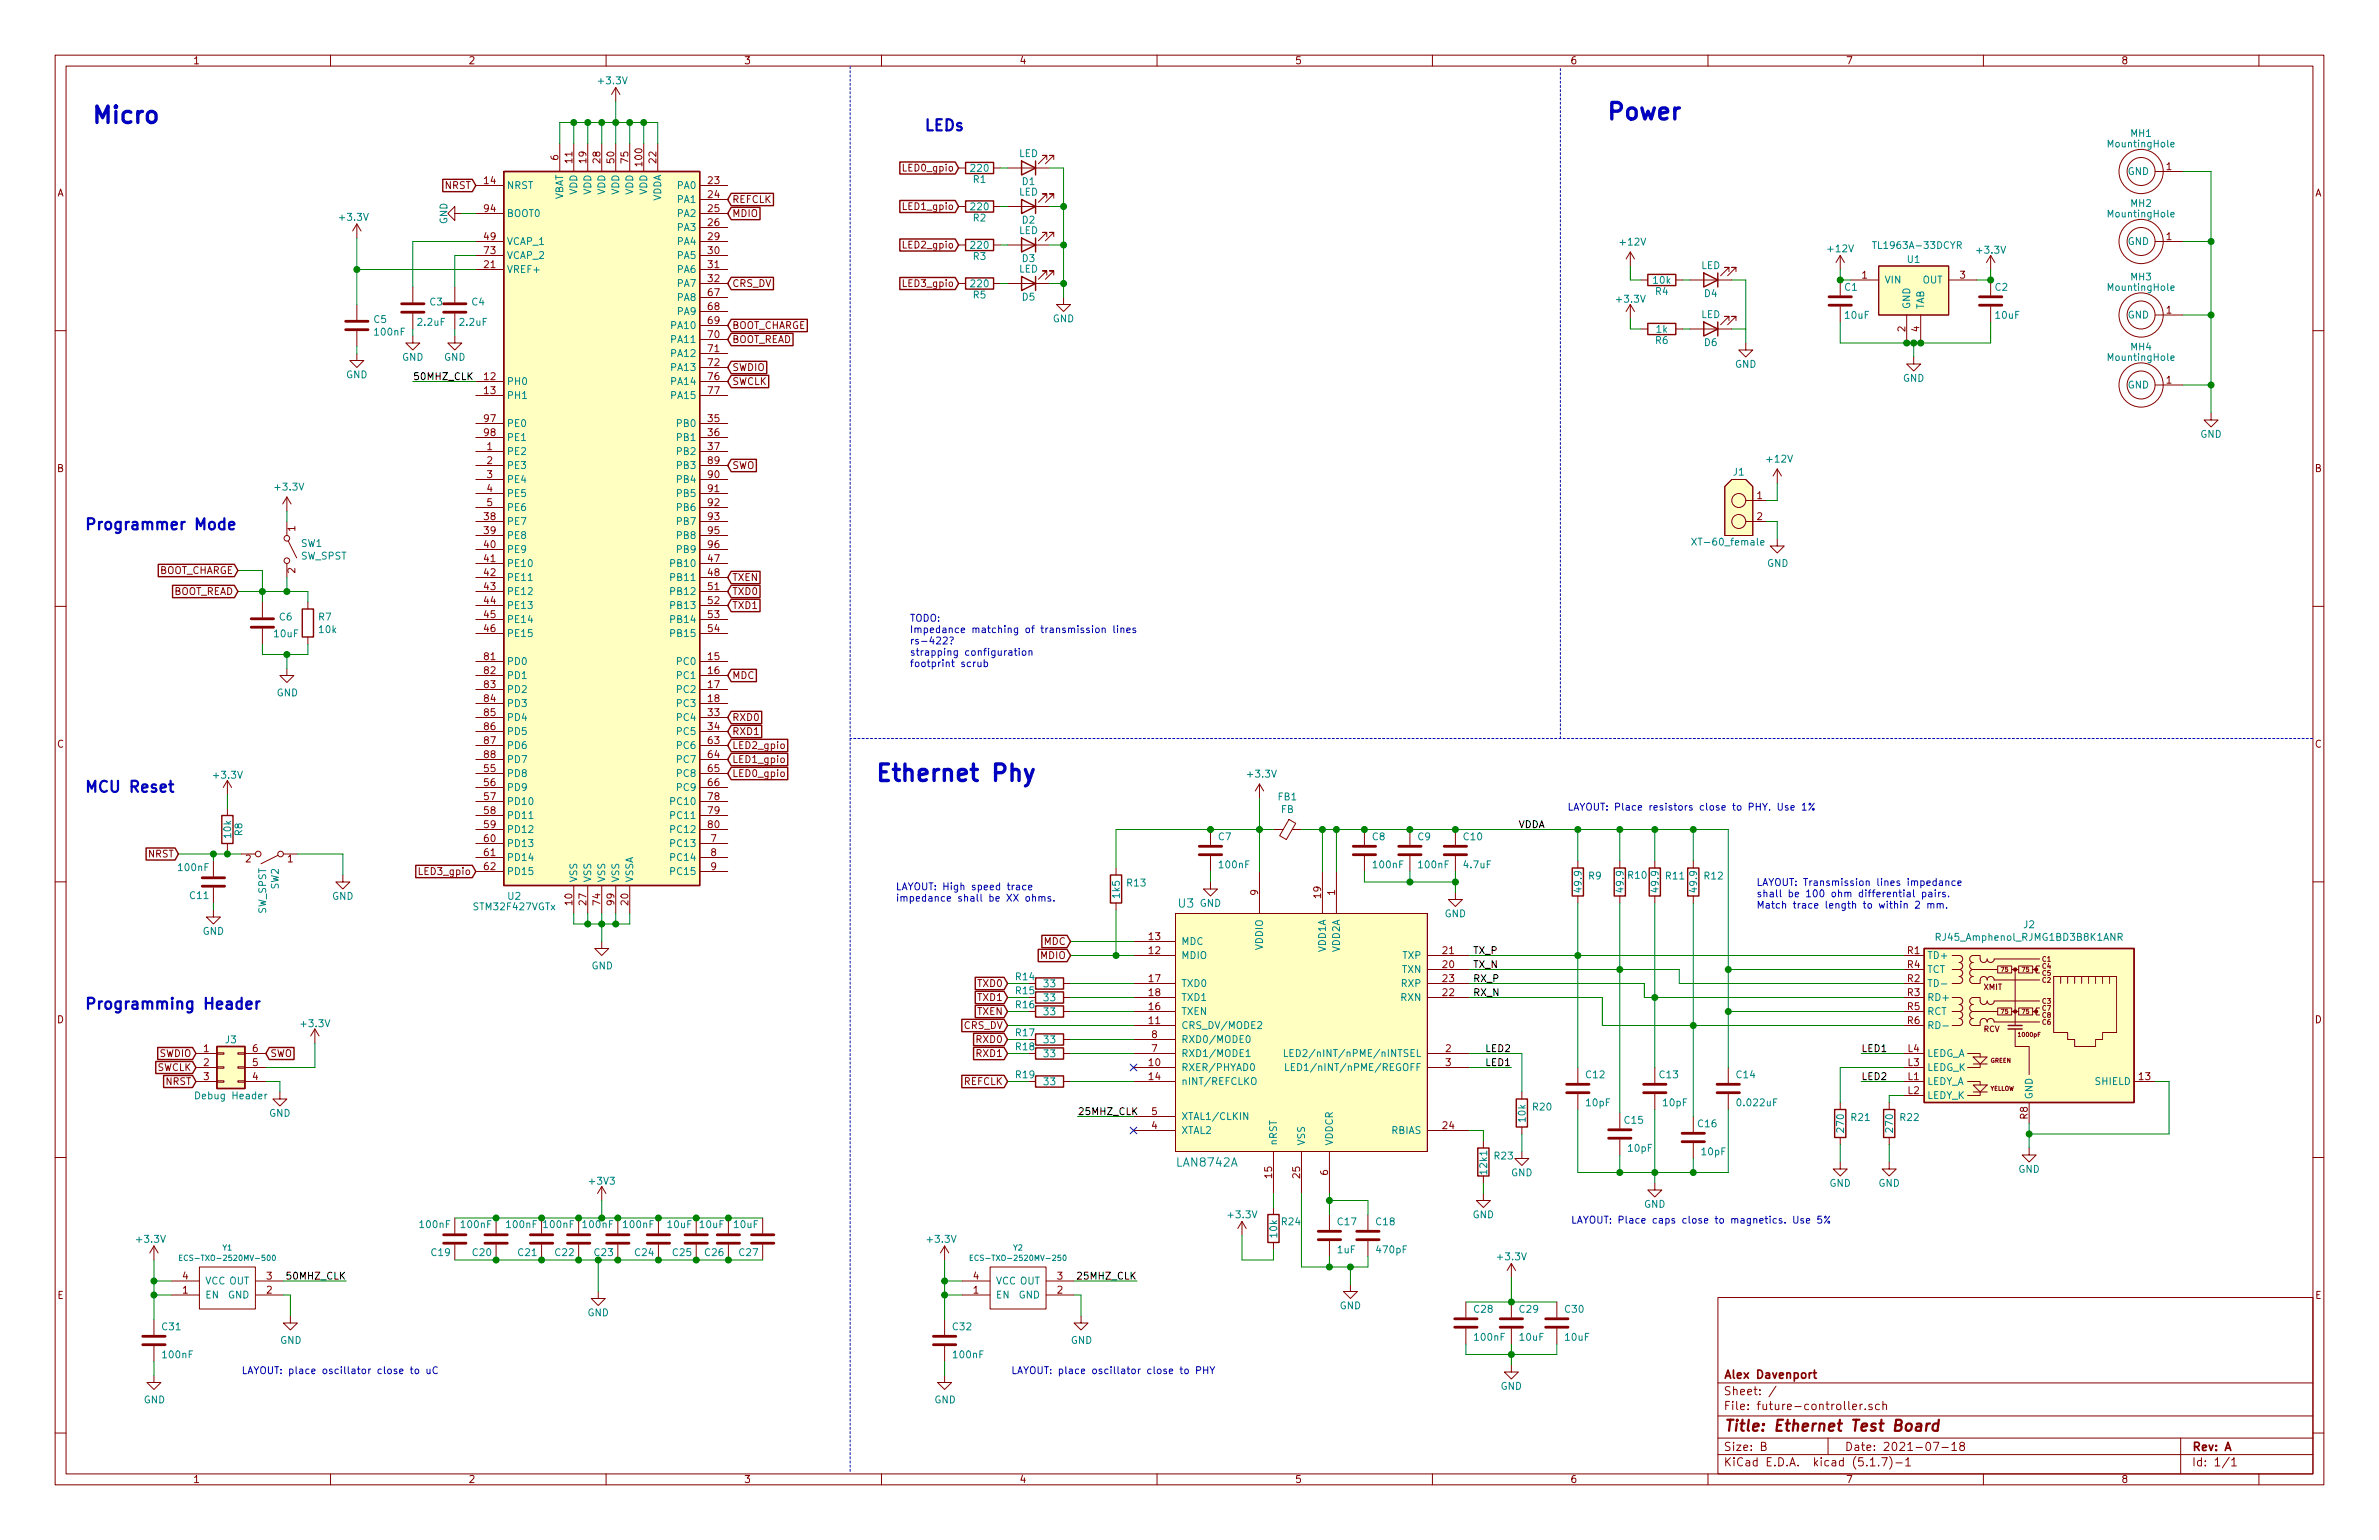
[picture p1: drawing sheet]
<svg xmlns="http://www.w3.org/2000/svg" width="432mm" height="279mm" viewBox="0 0 432 279" stroke-linecap="round" stroke-linejoin="round" font-family="sans-serif">
<defs><g id="words">
<g font-size="4.2" fill="#0000c2">
<text x="16.5" y="22.4">Micro</text>
<text x="291.5" y="21.7">Power</text>
<text x="158.7" y="141.8">Ethernet Phy</text>
</g>
<g font-size="2.8" fill="#0000c2">
<text x="167.6" y="23.7">LEDs</text>
<text x="15.2" y="96.1">Programmer Mode</text>
<text x="15.2" y="143.8">MCU Reset</text>
<text x="15.2" y="183.1">Programming Header</text>
</g>
<text font-size="2.8" fill="#840000" x="312.8" y="259.7">Title: Ethernet Test Board</text>
<g font-size="2.1" fill="#008484">
<text x="213.9" y="164.7">U3</text>
<text x="213.8" y="211.7">LAN8742A</text>
</g>
<g font-size="2.1" fill="#840000">
<text x="312.8" y="250.1">Alex Davenport</text>
<text x="312.8" y="255.8">File: future-controller.sch</text>
<text x="312.8" y="253.1">Sheet: /</text>
<text x="312.8" y="263.2">Size: B</text>
<text x="334.8" y="263.2">Date: 2021-07-18</text>
<text x="397.8" y="263.2">Rev: A</text>
<text x="312.8" y="266">KiCad E.D.A. kicad (5.1.7)-1</text>
<text x="397.8" y="266">Id: 1/1</text>
</g>
<g font-size="1.8" fill="#840000">
<text x="35" y="11.6">1</text>
<text x="85" y="11.6">2</text>
<text x="135" y="11.6">3</text>
<text x="185" y="11.6">4</text>
<text x="235" y="11.6">5</text>
<text x="285" y="11.6">6</text>
<text x="335" y="11.6">7</text>
<text x="385" y="11.6">8</text>
<text x="101.3" y="29.1" transform="rotate(-90 101.3 29.1)">6</text>
<text x="103.9" y="29.5" transform="rotate(-90 103.9 29.5)">11</text>
<text x="106.4" y="29.5" transform="rotate(-90 106.4 29.5)">19</text>
<text x="109" y="29.5" transform="rotate(-90 109 29.5)">28</text>
<text x="111.5" y="29.5" transform="rotate(-90 111.5 29.5)">50</text>
<text x="114" y="29.5" transform="rotate(-90 114 29.5)">75</text>
<text x="119.1" y="29.5" transform="rotate(-90 119.1 29.5)">22</text>
<text x="10.4" y="35.6">A</text>
<text x="80.7" y="34.3">NRST</text>
<text x="87.9" y="33.4">14</text>
<text x="116.6" y="30" transform="rotate(-90 116.6 30)">100</text>
<text x="128.6" y="33.4">23</text>
<text x="128.6" y="35.9">24</text>
<text x="393.2" y="30.9">1</text>
<text x="420.2" y="35.6">A</text>
<text x="87.9" y="38.5">94</text>
<text x="128.6" y="38.5">25</text>
<text x="128.6" y="41">26</text>
<text x="132.9" y="36.8">REFCLK</text>
<text x="132.9" y="39.4">MDIO</text>
<text x="87.9" y="43.6">49</text>
<text x="87.9" y="46.1">73</text>
<text x="128.6" y="43.6">29</text>
<text x="128.6" y="46.1">30</text>
<text x="393.2" y="43.6">1</text>
<text x="87.9" y="48.6">21</text>
<text x="128.6" y="48.6">31</text>
<text x="128.6" y="51.2">32</text>
<text x="128.6" y="53.7">67</text>
<text x="132.9" y="52.1">CRS_DV</text>
<text x="338" y="50.5">1</text>
<text x="355.8" y="50.5">3</text>
<text x="128.6" y="58.8">69</text>
<text x="128.6" y="56.3">68</text>
<text x="132.9" y="59.7">BOOT_CHARGE</text>
<text x="393.2" y="56.9">1</text>
<text x="128.6" y="61.3">70</text>
<text x="128.6" y="63.9">71</text>
<text x="132.9" y="62.2">BOOT_READ</text>
<text x="345.8" y="60.2" transform="rotate(-90 345.8 60.2)">2</text>
<text x="348.4" y="60.2" transform="rotate(-90 348.4 60.2)">4</text>
<text x="87.9" y="69">12</text>
<text x="87.9" y="71.5">13</text>
<text x="128.6" y="66.4">72</text>
<text x="128.6" y="69">76</text>
<text x="128.6" y="71.5">77</text>
<text x="132.9" y="69.8">SWCLK</text>
<text x="132.9" y="67.3">SWDIO</text>
<text x="393.2" y="69.6">1</text>
<text x="87.9" y="76.6">97</text>
<text x="128.6" y="76.6">35</text>
<text x="87.9" y="79.1">98</text>
<text x="88.4" y="81.7">1</text>
<text x="128.6" y="79.1">36</text>
<text x="128.6" y="81.7">37</text>
<text x="10.4" y="85.6">B</text>
<text x="88.4" y="84.2">2</text>
<text x="88.4" y="86.7">3</text>
<text x="88.4" y="89.3">4</text>
<text x="128.6" y="84.2">89</text>
<text x="128.6" y="86.7">90</text>
<text x="128.6" y="89.3">91</text>
<text x="132.9" y="85.1">SWO</text>
<text x="420.2" y="85.6">B</text>
<text x="87.9" y="94.4">38</text>
<text x="88.4" y="91.8">5</text>
<text x="128.6" y="91.8">92</text>
<text x="128.6" y="94.4">93</text>
<text x="318.9" y="90.6">1</text>
<text x="318.9" y="94.4">2</text>
<text x="53.6" y="96.4" transform="rotate(-90 53.6 96.4)">1</text>
<text x="87.9" y="102">41</text>
<text x="87.9" y="96.9">39</text>
<text x="87.9" y="99.4">40</text>
<text x="128.6" y="102">47</text>
<text x="128.6" y="96.9">95</text>
<text x="128.6" y="99.4">96</text>
<text x="28.6" y="104.1">BOOT_CHARGE</text>
<text x="31.3" y="107.9">BOOT_READ</text>
<text x="53.6" y="104" transform="rotate(-90 53.6 104)">2</text>
<text x="87.9" y="104.5">42</text>
<text x="87.9" y="107.1">43</text>
<text x="128.6" y="104.5">48</text>
<text x="128.6" y="107.1">51</text>
<text x="132.9" y="105.4">TXEN</text>
<text x="132.9" y="107.9">TXD0</text>
<text x="87.9" y="109.6">44</text>
<text x="87.9" y="112.1">45</text>
<text x="128.6" y="109.6">52</text>
<text x="128.6" y="112.1">53</text>
<text x="132.9" y="110.5">TXD1</text>
<text x="87.9" y="119.8">81</text>
<text x="87.9" y="114.7">46</text>
<text x="128.6" y="114.7">54</text>
<text x="128.6" y="119.8">15</text>
<text x="87.9" y="122.3">82</text>
<text x="87.9" y="124.8">83</text>
<text x="128.6" y="122.3">16</text>
<text x="128.6" y="124.8">17</text>
<text x="132.9" y="123.2">MDC</text>
<text x="87.9" y="127.4">84</text>
<text x="87.9" y="129.9">85</text>
<text x="128.6" y="127.4">18</text>
<text x="128.6" y="129.9">33</text>
<text x="132.9" y="130.8">RXD0</text>
<text x="10.4" y="135.6">C</text>
<text x="87.9" y="132.5">86</text>
<text x="87.9" y="135">87</text>
<text x="87.9" y="137.5">88</text>
<text x="128.6" y="132.5">34</text>
<text x="128.6" y="135">63</text>
<text x="128.6" y="137.5">64</text>
<text x="132.9" y="133.3">RXD1</text>
<text x="132.9" y="135.9">LED2_gpio</text>
<text x="420.2" y="135.6">C</text>
<text x="87.9" y="140.1">55</text>
<text x="87.9" y="142.6">56</text>
<text x="128.6" y="140.1">65</text>
<text x="128.6" y="142.6">66</text>
<text x="132.9" y="141">LED0_gpio</text>
<text x="132.9" y="138.4">LED1_gpio</text>
<text x="87.9" y="145.2">57</text>
<text x="87.9" y="147.7">58</text>
<text x="128.6" y="145.2">78</text>
<text x="128.6" y="147.7">79</text>
<text x="87.9" y="150.2">59</text>
<text x="87.9" y="152.8">60</text>
<text x="87.9" y="155.3">61</text>
<text x="128.6" y="150.2">80</text>
<text x="129.1" y="152.8">7</text>
<text x="129.1" y="155.3">8</text>
<text x="44.6" y="156.5">2</text>
<text x="52.2" y="156.5">1</text>
<text x="76.3" y="158.8">LED3_gpio</text>
<text x="87.9" y="157.9">62</text>
<text x="129.1" y="157.9">9</text>
<text x="103.9" y="164.2" transform="rotate(-90 103.9 164.2)">10</text>
<text x="106.4" y="164.2" transform="rotate(-90 106.4 164.2)">27</text>
<text x="109" y="164.2" transform="rotate(-90 109 164.2)">74</text>
<text x="111.5" y="164.2" transform="rotate(-90 111.5 164.2)">99</text>
<text x="114" y="164.2" transform="rotate(-90 114 164.2)">20</text>
<text x="228.3" y="162.4" transform="rotate(-90 228.3 162.4)">9</text>
<text x="239.8" y="162.9" transform="rotate(-90 239.8 162.9)">19</text>
<text x="242.3" y="162.4" transform="rotate(-90 242.3 162.4)">1</text>
<text x="188.9" y="174">MDIO</text>
<text x="189.5" y="171.4">MDC</text>
<text x="208.6" y="173.1">12</text>
<text x="208.6" y="170.6">13</text>
<text x="261.9" y="173.1">21</text>
<text x="346.2" y="173.1">R1</text>
<text x="177.6" y="179.1">TXD0</text>
<text x="208.6" y="178.2">17</text>
<text x="261.9" y="175.6">20</text>
<text x="261.9" y="178.2">23</text>
<text x="346.2" y="178.2">R2</text>
<text x="346.2" y="175.6">R4</text>
<text x="10.4" y="185.6">D</text>
<text x="177.4" y="184.1">TXEN</text>
<text x="177.6" y="181.6">TXD1</text>
<text x="208.6" y="185.8">11</text>
<text x="208.6" y="183.3">16</text>
<text x="208.6" y="180.7">18</text>
<text x="261.9" y="180.7">22</text>
<text x="346.2" y="180.7">R3</text>
<text x="346.2" y="183.3">R5</text>
<text x="346.2" y="185.8">R6</text>
<text x="420.2" y="185.6">D</text>
<text x="37" y="190.9">1</text>
<text x="45.9" y="190.9">6</text>
<text x="174.9" y="186.7">CRS_DV</text>
<text x="177.4" y="189.2">RXD0</text>
<text x="177.4" y="191.8">RXD1</text>
<text x="209.1" y="190.9">7</text>
<text x="209.1" y="188.3">8</text>
<text x="262.4" y="190.9">2</text>
<text x="346.3" y="190.9">L4</text>
<text x="37" y="193.4">2</text>
<text x="37" y="196">3</text>
<text x="45.9" y="196">4</text>
<text x="45.9" y="193.4">5</text>
<text x="174.9" y="196.8">REFCLK</text>
<text x="208.6" y="193.4">10</text>
<text x="208.6" y="196">14</text>
<text x="262.4" y="193.4">3</text>
<text x="346.3" y="196">L1</text>
<text x="346.3" y="193.4">L3</text>
<text x="388.3" y="196">13</text>
<text x="209.1" y="202.3">5</text>
<text x="346.3" y="198.5">L2</text>
<text x="368" y="203" transform="rotate(-90 368 203)">R8</text>
<text x="209.1" y="204.9">4</text>
<text x="261.9" y="204.9">24</text>
<text x="230.9" y="213.7" transform="rotate(-90 230.9 213.7)">15</text>
<text x="236" y="213.7" transform="rotate(-90 236 213.7)">25</text>
<text x="241" y="213.2" transform="rotate(-90 241 213.2)">6</text>
<text x="33.2" y="232.2">4</text>
<text x="48.4" y="232.2">3</text>
<text x="176.7" y="232.2">4</text>
<text x="191.9" y="232.2">3</text>
<text x="10.4" y="235.6">E</text>
<text x="33.2" y="234.7">1</text>
<text x="48.4" y="234.7">2</text>
<text x="176.7" y="234.7">1</text>
<text x="191.9" y="234.7">2</text>
<text x="420.2" y="235.6">E</text>
<text x="35" y="269">1</text>
<text x="85" y="269">2</text>
<text x="135" y="269">3</text>
<text x="185" y="269">4</text>
<text x="235" y="269">5</text>
<text x="285" y="269">6</text>
<text x="335" y="269">7</text>
<text x="385" y="269">8</text>
</g>
<g font-size="1.8" fill="#008484">
<text x="108.8" y="15.3">+3.3V</text>
<text x="184.9" y="28.5">LED</text>
<text x="91.9" y="34.3">NRST</text>
<text x="104.8" y="35.4" transform="rotate(-90 104.8 35.4)">VDD</text>
<text x="107.3" y="35.4" transform="rotate(-90 107.3 35.4)">VDD</text>
<text x="109.9" y="35.4" transform="rotate(-90 109.9 35.4)">VDD</text>
<text x="112.4" y="35.4" transform="rotate(-90 112.4 35.4)">VDD</text>
<text x="114.9" y="35.4" transform="rotate(-90 114.9 35.4)">VDD</text>
<text x="117.5" y="35.4" transform="rotate(-90 117.5 35.4)">VDD</text>
<text x="123.1" y="34.3">PA0</text>
<text x="176.3" y="31.2">220</text>
<text x="176.7" y="33.2">R1</text>
<text x="184.9" y="35.5">LED</text>
<text x="185.6" y="33.6">D1</text>
<text x="386.2" y="31.8">GND</text>
<text x="61.8" y="40.1">+3.3V</text>
<text x="81.2" y="40.7" transform="rotate(-90 81.2 40.7)">GND</text>
<text x="91.9" y="39.4">BOOT0</text>
<text x="102.2" y="36.4" transform="rotate(-90 102.2 36.4)">VBAT</text>
<text x="120" y="36.6" transform="rotate(-90 120 36.6)">VDDA</text>
<text x="123.1" y="36.8">PA1</text>
<text x="123.1" y="39.4">PA2</text>
<text x="123.1" y="41.9">PA3</text>
<text x="176.3" y="38.2">220</text>
<text x="176.7" y="40.2">R2</text>
<text x="185.6" y="40.6">D2</text>
<text x="91.9" y="44.4">VCAP_1</text>
<text x="91.9" y="47">VCAP_2</text>
<text x="123.1" y="44.4">PA4</text>
<text x="123.1" y="47">PA5</text>
<text x="176.3" y="45.1">220</text>
<text x="176.7" y="47.2">R3</text>
<text x="184.9" y="42.5">LED</text>
<text x="185.6" y="47.5">D3</text>
<text x="294.2" y="44.6">+12V</text>
<text x="331.9" y="45.8">+12V</text>
<text x="359" y="46">+3.3V</text>
<text x="386.2" y="44.4">GND</text>
<text x="91.9" y="49.5">VREF+</text>
<text x="123.1" y="49.5">PA6</text>
<text x="123.1" y="52.1">PA7</text>
<text x="176.3" y="52.1">220</text>
<text x="184.9" y="49.5">LED</text>
<text x="300.2" y="51.5">10k</text>
<text x="300.5" y="53.5">R4</text>
<text x="308.8" y="48.8">LED</text>
<text x="309.4" y="53.9">D4</text>
<text x="334.8" y="52.8">C1</text>
<text x="342" y="51.4">VIN</text>
<text x="348.9" y="51.4">OUT</text>
<text x="362.2" y="52.8">C2</text>
<text x="67.9" y="58.6">C5</text>
<text x="75.9" y="59.1">2.2uF</text>
<text x="78.1" y="55.4">C3</text>
<text x="83.6" y="59.1">2.2uF</text>
<text x="85.7" y="55.4">C4</text>
<text x="122.1" y="59.7">PA10</text>
<text x="123.1" y="54.6">PA8</text>
<text x="123.1" y="57.2">PA9</text>
<text x="176.7" y="54.2">R5</text>
<text x="185.6" y="54.5">D5</text>
<text x="191.1" y="58.5">GND</text>
<text x="293.6" y="54.9">+3.3V</text>
<text x="308.8" y="57.7">LED</text>
<text x="335" y="57.8">10uF</text>
<text x="346.7" y="56.1" transform="rotate(-90 346.7 56.1)">GND</text>
<text x="349.2" y="56.1" transform="rotate(-90 349.2 56.1)">TAB</text>
<text x="362.3" y="57.8">10uF</text>
<text x="386.2" y="57.8">GND</text>
<text x="68.1" y="60.9">100nF</text>
<text x="73" y="65.5">GND</text>
<text x="80.6" y="65.5">GND</text>
<text x="122.1" y="62.2">PA11</text>
<text x="122.1" y="64.8">PA12</text>
<text x="300.5" y="62.4">R6</text>
<text x="300.7" y="60.4">1k</text>
<text x="309.4" y="62.8">D6</text>
<text x="62.8" y="68.6">GND</text>
<text x="91.9" y="69.8">PH0</text>
<text x="122.1" y="67.3">PA13</text>
<text x="122.1" y="69.8">PA14</text>
<text x="314.9" y="66.7">GND</text>
<text x="345.4" y="69.3">GND</text>
<text x="386.2" y="70.5">GND</text>
<text x="91.9" y="77.5">PE0</text>
<text x="91.9" y="72.4">PH1</text>
<text x="122.1" y="72.4">PA15</text>
<text x="123.1" y="77.5">PB0</text>
<text x="91.9" y="80">PE1</text>
<text x="91.9" y="82.5">PE2</text>
<text x="123.1" y="80">PB1</text>
<text x="123.1" y="82.5">PB2</text>
<text x="320.9" y="83.9">+12V</text>
<text x="399.4" y="79.4">GND</text>
<text x="50.1" y="89">+3.3V</text>
<text x="91.9" y="85.1">PE3</text>
<text x="91.9" y="87.6">PE4</text>
<text x="123.1" y="85.1">PB3</text>
<text x="123.1" y="87.6">PB4</text>
<text x="314.6" y="86.3">J1</text>
<text x="91.9" y="90.2">PE5</text>
<text x="91.9" y="92.7">PE6</text>
<text x="91.9" y="95.2">PE7</text>
<text x="123.1" y="90.2">PB5</text>
<text x="123.1" y="92.7">PB6</text>
<text x="123.1" y="95.2">PB7</text>
<text x="54.6" y="101.5">SW_SPST</text>
<text x="54.7" y="99.2">SW1</text>
<text x="91.9" y="97.8">PE8</text>
<text x="91.9" y="100.3">PE9</text>
<text x="123.1" y="97.8">PB8</text>
<text x="123.1" y="100.3">PB9</text>
<text x="308" y="99">XT-60_female</text>
<text x="91.9" y="102.9">PE10</text>
<text x="91.9" y="105.4">PE11</text>
<text x="91.9" y="107.9">PE12</text>
<text x="122.1" y="102.9">PB10</text>
<text x="122.1" y="105.4">PB11</text>
<text x="122.1" y="107.9">PB12</text>
<text x="320.7" y="102.8">GND</text>
<text x="50.7" y="112.6">C6</text>
<text x="57.9" y="112.6">R7</text>
<text x="91.9" y="110.5">PE13</text>
<text x="91.9" y="113">PE14</text>
<text x="122.1" y="110.5">PB13</text>
<text x="122.1" y="113">PB14</text>
<text x="49.9" y="115.6">10uF</text>
<text x="58" y="114.9">10k</text>
<text x="91.9" y="115.6">PE15</text>
<text x="122.1" y="115.6">PB15</text>
<text x="91.9" y="120.7">PD0</text>
<text x="91.9" y="123.2">PD1</text>
<text x="91.9" y="125.7">PD2</text>
<text x="123.1" y="120.7">PC0</text>
<text x="123.1" y="123.2">PC1</text>
<text x="123.1" y="125.7">PC2</text>
<text x="50.2" y="126.3">GND</text>
<text x="91.9" y="128.3">PD3</text>
<text x="91.9" y="130.8">PD4</text>
<text x="123.1" y="128.3">PC3</text>
<text x="123.1" y="130.8">PC4</text>
<text x="91.9" y="133.3">PD5</text>
<text x="91.9" y="135.9">PD6</text>
<text x="123.1" y="133.3">PC5</text>
<text x="123.1" y="135.9">PC6</text>
<text x="38.9" y="141.3">+3.3V</text>
<text x="91.9" y="138.4">PD7</text>
<text x="91.9" y="141">PD8</text>
<text x="91.9" y="143.5">PD9</text>
<text x="123.1" y="138.4">PC7</text>
<text x="123.1" y="141">PC8</text>
<text x="123.1" y="143.5">PC9</text>
<text x="226.6" y="141.1">+3.3V</text>
<text x="91.9" y="146">PD10</text>
<text x="91.9" y="148.6">PD11</text>
<text x="122.1" y="146">PC10</text>
<text x="122.1" y="148.6">PC11</text>
<text x="232" y="145.2">FB1</text>
<text x="232.5" y="147.5">FB</text>
<text x="42" y="152" transform="rotate(-90 42 152)">10k</text>
<text x="44" y="151.6" transform="rotate(-90 44 151.6)">R8</text>
<text x="91.9" y="151.1">PD12</text>
<text x="91.9" y="153.7">PD13</text>
<text x="122.1" y="151.1">PC12</text>
<text x="122.1" y="153.7">PC13</text>
<text x="221.2" y="152.5">C7</text>
<text x="249.1" y="152.5">C8</text>
<text x="257.4" y="152.5">C9</text>
<text x="265.7" y="152.5">C10</text>
<text x="32.5" y="158">100nF</text>
<text x="50.6" y="161.3" transform="rotate(-90 50.6 161.3)">SW2</text>
<text x="91.9" y="156.2">PD14</text>
<text x="91.9" y="158.8">PD15</text>
<text x="104.8" y="160.1" transform="rotate(-90 104.8 160.1)">VSS</text>
<text x="107.3" y="160.1" transform="rotate(-90 107.3 160.1)">VSS</text>
<text x="109.9" y="160.1" transform="rotate(-90 109.9 160.1)">VSS</text>
<text x="112.4" y="160.1" transform="rotate(-90 112.4 160.1)">VSS</text>
<text x="114.9" y="160.1" transform="rotate(-90 114.9 160.1)">VSSA</text>
<text x="122.1" y="156.2">PC14</text>
<text x="122.1" y="158.8">PC15</text>
<text x="204.6" y="160.8">R13</text>
<text x="221.4" y="157.5">100nF</text>
<text x="249.4" y="157.5">100nF</text>
<text x="257.6" y="157.5">100nF</text>
<text x="265.8" y="157.5">4.7uF</text>
<text x="287.1" y="161.7" transform="rotate(-90 287.1 161.7)">49.9</text>
<text x="288.4" y="159.6">R9</text>
<text x="294.7" y="161.7" transform="rotate(-90 294.7 161.7)">49.9</text>
<text x="295.6" y="159.4">R10</text>
<text x="301" y="161.7" transform="rotate(-90 301 161.7)">49.9</text>
<text x="302.4" y="159.6">R11</text>
<text x="308" y="161.7" transform="rotate(-90 308 161.7)">49.9</text>
<text x="309.4" y="159.6">R12</text>
<text x="34.5" y="163.1">C11</text>
<text x="48.3" y="165.9" transform="rotate(-90 48.3 165.9)">SW_SPST</text>
<text x="60.3" y="163.2">GND</text>
<text x="86.2" y="165.2">STM32F427VGTx</text>
<text x="92.2" y="163.2">U2</text>
<text x="203.3" y="162.9" transform="rotate(-90 203.3 162.9)">1k5</text>
<text x="217.8" y="164.5">GND</text>
<text x="262.2" y="166.4">GND</text>
<text x="36.8" y="169.6">GND</text>
<text x="214.4" y="174">MDIO</text>
<text x="214.4" y="171.4">MDC</text>
<text x="229.2" y="172.4" transform="rotate(-90 229.2 172.4)">VDDIO</text>
<text x="240.7" y="172.7" transform="rotate(-90 240.7 172.7)">VDD1A</text>
<text x="243.2" y="172.7" transform="rotate(-90 243.2 172.7)">VDD2A</text>
<text x="254.6" y="174">TXP</text>
<text x="349.8" y="174">TD+</text>
<text x="351.9" y="170.7">RJ45_Amphenol_RJMG1BD3B8K1ANR</text>
<text x="367.3" y="168.4">J2</text>
<text x="107.4" y="175.9">GND</text>
<text x="184.4" y="177.9">R14</text>
<text x="189.5" y="179.1">33</text>
<text x="214.4" y="179.1">TXD0</text>
<text x="254.4" y="179.1">RXP</text>
<text x="254.5" y="176.5">TXN</text>
<text x="349.8" y="179.1">TD-</text>
<text x="349.8" y="176.5">TCT</text>
<text x="184.4" y="182.9">R16</text>
<text x="184.4" y="180.4">R15</text>
<text x="189.5" y="184.2">33</text>
<text x="189.5" y="181.7">33</text>
<text x="214.4" y="184.1">TXEN</text>
<text x="214.4" y="181.6">TXD1</text>
<text x="254.3" y="181.6">RXN</text>
<text x="349.8" y="181.6">RD+</text>
<text x="349.8" y="184.1">RCT</text>
<text x="40.9" y="189.3">J3</text>
<text x="54.8" y="186.4">+3.3V</text>
<text x="184.4" y="190.6">R18</text>
<text x="184.4" y="188">R17</text>
<text x="189.5" y="191.8">33</text>
<text x="189.5" y="189.3">33</text>
<text x="214.4" y="186.7">CRS_DV/MODE2</text>
<text x="214.4" y="191.8">RXD1/MODE1</text>
<text x="214.4" y="189.2">RXD0/MODE0</text>
<text x="235.9" y="191.8">LED2/nINT/nPME/nINTSEL</text>
<text x="349.8" y="191.8">LEDG_A</text>
<text x="349.8" y="186.7">RD-</text>
<text x="184.4" y="195.6">R19</text>
<text x="189.5" y="196.9">33</text>
<text x="214.4" y="194.3">RXER/PHYAD0</text>
<text x="214.4" y="196.8">nINT/REFCLKO</text>
<text x="235.9" y="194.3">LED1/nINT/nPME/REGOFF</text>
<text x="287.9" y="195.6">C12</text>
<text x="301.3" y="195.6">C13</text>
<text x="315.2" y="195.6">C14</text>
<text x="349.8" y="196.8">LEDY_A</text>
<text x="349.8" y="194.3">LEDG_K</text>
<text x="380.4" y="196.8">SHIELD</text>
<text x="35.9" y="199.4">Debug Header</text>
<text x="48.8" y="202.6">GND</text>
<text x="214.4" y="203.2">XTAL1/CLKIN</text>
<text x="276.9" y="203.5" transform="rotate(-90 276.9 203.5)">10k</text>
<text x="278.3" y="201.5">R20</text>
<text x="288" y="200.7">10pF</text>
<text x="294.9" y="203.9">C15</text>
<text x="302" y="200.7">10pF</text>
<text x="315.6" y="200.7">0.022uF</text>
<text x="336.1" y="203.4">R21</text>
<text x="345" y="203.4">R22</text>
<text x="349.8" y="199.4">LEDY_K</text>
<text x="368.9" y="199.5" transform="rotate(-90 368.9 199.5)">GND</text>
<text x="214.4" y="205.7">XTAL2</text>
<text x="231.8" y="207.9" transform="rotate(-90 231.8 207.9)">nRST</text>
<text x="236.9" y="207.9" transform="rotate(-90 236.9 207.9)">VSS</text>
<text x="241.9" y="207.9" transform="rotate(-90 241.9 207.9)">VDDCR</text>
<text x="252.6" y="205.7">RBIAS</text>
<text x="295.6" y="209">10pF</text>
<text x="308.3" y="204.5">C16</text>
<text x="308.9" y="209.6">10pF</text>
<text x="334.7" y="205.3" transform="rotate(-90 334.7 205.3)">270</text>
<text x="343.6" y="205.3" transform="rotate(-90 343.6 205.3)">270</text>
<text x="107.1" y="214.9">+3V3</text>
<text x="269.9" y="212.9" transform="rotate(-90 269.9 212.9)">12k1</text>
<text x="271.3" y="210.4">R23</text>
<text x="274.3" y="213.4">GND</text>
<text x="332.1" y="215.3">GND</text>
<text x="340.9" y="215.3">GND</text>
<text x="366.3" y="212.8">GND</text>
<text x="223.1" y="221">+3.3V</text>
<text x="267.3" y="221">GND</text>
<text x="298.4" y="219.1">GND</text>
<text x="25" y="225.5">+3.3V</text>
<text x="76.4" y="222.8">100nF</text>
<text x="78.4" y="227.9">C19</text>
<text x="83.8" y="222.8">100nF</text>
<text x="85.9" y="227.9">C20</text>
<text x="92.1" y="222.8">100nF</text>
<text x="94.1" y="227.9">C21</text>
<text x="98.8" y="222.8">100nF</text>
<text x="100.8" y="227.9">C22</text>
<text x="105.9" y="222.8">100nF</text>
<text x="107.9" y="227.9">C23</text>
<text x="113.3" y="222.8">100nF</text>
<text x="115.3" y="227.9">C24</text>
<text x="121.3" y="222.8">10uF</text>
<text x="122.2" y="227.9">C25</text>
<text x="127.1" y="222.8">10uF</text>
<text x="128" y="227.9">C26</text>
<text x="133.3" y="222.8">10uF</text>
<text x="134.2" y="227.9">C27</text>
<text x="168.5" y="225.5">+3.3V</text>
<text x="231.8" y="224.5" transform="rotate(-90 231.8 224.5)">10k</text>
<text x="232.7" y="222.3">R24</text>
<text x="242.8" y="227.4">1uF</text>
<text x="242.8" y="222.3">C17</text>
<text x="249.8" y="222.3">C18</text>
<text x="250" y="227.4">470pF</text>
<text x="37.2" y="233">VCC OUT</text>
<text x="180.7" y="233">VCC OUT</text>
<text x="272" y="228.7">+3.3V</text>
<text x="37.2" y="235.6">EN</text>
<text x="41.4" y="235.6">GND</text>
<text x="106.6" y="238.8">GND</text>
<text x="180.7" y="235.6">EN</text>
<text x="184.9" y="235.6">GND</text>
<text x="243.2" y="237.5">GND</text>
<text x="267.6" y="238.2">C28</text>
<text x="275.9" y="238.2">C29</text>
<text x="284.1" y="238.2">C30</text>
<text x="29.5" y="241.4">C31</text>
<text x="50.9" y="243.8">GND</text>
<text x="173" y="241.4">C32</text>
<text x="194.4" y="243.8">GND</text>
<text x="267.8" y="243.3">100nF</text>
<text x="275.9" y="243.3">10uF</text>
<text x="284.2" y="243.3">10uF</text>
<text x="29.7" y="246.4">100nF</text>
<text x="173.2" y="246.4">100nF</text>
<text x="26.1" y="254.6">GND</text>
<text x="169.6" y="254.6">GND</text>
<text x="272.4" y="252.1">GND</text>
</g>
<g font-size="1.8">
<text x="74.9" y="69">50MHZ_CLK</text>
<text x="275.6" y="150.2">VDDA</text>
<text x="267.3" y="173.1">TX_P</text>
<text x="267.3" y="175.6">TX_N</text>
<text x="267.3" y="178.2">RX_P</text>
<text x="267.3" y="180.7">RX_N</text>
<text x="269.8" y="190.9">LED2</text>
<text x="337.8" y="190.9">LED1</text>
<text x="269.8" y="193.4">LED1</text>
<text x="337.8" y="196">LED2</text>
<text x="195.6" y="202.3">25MHZ_CLK</text>
<text x="52.5" y="232.2">50MHZ_CLK</text>
<text x="196" y="232.2">25MHZ_CLK</text>
</g>
<g font-size="1.8" fill="#0000c2">
<text x="165.1" y="112.8">TODO:</text>
<text x="165.1" y="114.9">Impedance matching of transmission lines</text>
<text x="165.1" y="116.9">rs-422?</text>
<text x="165.1" y="119">strapping configuration</text>
<text x="165.1" y="121">footprint scrub</text>
<text x="284.5" y="147.1">LAYOUT: Place resistors close to PHY. Use 1%</text>
<text x="162.6" y="161.5">LAYOUT: High speed trace</text>
<text x="318.8" y="160.7">LAYOUT: Transmission lines impedance</text>
<text x="162.6" y="163.6">impedance shall be XX ohms.</text>
<text x="318.8" y="162.8">shall be 100 ohm differential pairs.</text>
<text x="318.8" y="164.8">Match trace length to within 2 mm.</text>
<text x="285.1" y="222">LAYOUT: Place caps close to magnetics. Use 5%</text>
<text x="43.8" y="249.3">LAYOUT: place oscillator close to uC</text>
<text x="183.5" y="249.3">LAYOUT: place oscillator close to PHY</text>
</g>
<g font-size="1.7" fill="#008484">
<text x="382.9" y="26.7">MountingHole</text>
<text x="386.8" y="24.8">MH1</text>
<text x="382.9" y="39.4">MountingHole</text>
<text x="386.8" y="37.5">MH2</text>
<text x="340.7" y="45.1">TL1963A-33DCYR</text>
<text x="346.3" y="47.7">U1</text>
<text x="382.9" y="52.8">MountingHole</text>
<text x="386.8" y="50.9">MH3</text>
<text x="382.9" y="65.5">MountingHole</text>
<text x="386.8" y="63.6">MH4</text>
</g>
<g font-size="1.7" fill="#840000">
<text x="164.2" y="31.1">LED0_gpio</text>
<text x="164.2" y="38.1">LED1_gpio</text>
<text x="164.2" y="45.1">LED2_gpio</text>
<text x="164.2" y="52">LED3_gpio</text>
<text x="26.9" y="155.5">NRST</text>
<text x="28.9" y="191.7">SWDIO</text>
<text x="49" y="191.7">SWO</text>
<text x="28.4" y="194.3">SWCLK</text>
<text x="30.1" y="196.8">NRST</text>
</g>
<g font-size="1.4" fill="#840000">
<text x="360" y="179.6">XMIT</text>
<text x="360" y="187.2">RCV</text>
</g>
<g font-size="1.4" fill="#008484">
<text x="40.4" y="226.9">Y1</text>
<text x="183.9" y="226.9">Y2</text>
<text x="34" y="228.8">ECS-TXO-2520MV-500</text>
<text x="177.5" y="228.8">ECS-TXO-2520MV-250</text>
</g>
<g font-size="1.2" fill="#840000">
<text x="370.7" y="174.5">C1</text>
<text x="370.7" y="178.3">C2</text>
<text x="370.7" y="175.7">C4</text>
<text x="370.7" y="177">C5</text>
<text x="370.7" y="182.1">C3</text>
<text x="370.7" y="185.9">C6</text>
<text x="370.7" y="183.4">C7</text>
<text x="370.7" y="184.6">C8</text>
</g>
<g font-size="1.1" fill="#840000">
<text x="363.3" y="176.3">75</text>
<text x="367.1" y="176.3">75</text>
<text x="363.3" y="183.9">75</text>
<text x="367.1" y="183.9">75</text>
<text x="366.5" y="188.1">1000pF</text>
<text x="361.2" y="197.9">YELLOW</text>
<text x="361.3" y="192.8">GREEN</text>
</g>
</g></defs>
<g fill="none" stroke="#840000" stroke-width=".18">
<path d="M10 10h411.8v259.4h-411.8zM12 12h407.8v255.4h-407.8zM60 10v2M110 10v2M111.8 15.9l-.8 1.2M111.8 15.9v2.5M111.8 15.9l.7 1.2M160 10v2M210 10v2M260 10v2M310 10v2M360 10v2"/>
<path d="M410 10v2M82.5 38.7v-1.2l-1.2 1.2 1.2 1.3v-1.3h1.3M86.4 38.7h5M86.4 33.7h5M101.6 26v5.1M104.1 26v5.1M106.7 26v5.1M109.2 26v5.1M111.8 26v5.1M114.3 26v5.1M116.8 26v5.1M119.4 26v5.1"/>
<path d="M127 38.7h5.1M127 33.7h5.1M127 36.2h5.1M174 37.5h1.3M174 30.5h1.3M180.3 37.5h1.3M180.3 30.5h1.3M182.9 37.5h7.6M182.9 30.5h7.6M190 35.9v-.7h-.8h.8l-1.5 1.5M190 29v-.8h-.8h.8l-1.5 1.5M191.3 35.9v-.7h-.8h.8l-1.6 1.5"/>
<path d="M191.3 29v-.8h-.8h.8l-1.6 1.5M391.2 31.1h5M10 60h2M64.8 40.6l-.8 1.3M64.8 40.6v2.6M64.8 55.2v2.8M64.8 40.6l.7 1.3M74.9 52.1v2.8M74.9 56.9v2.8M82.5 52.1v2.8M82.5 56.9v2.8M86.4 43.8h5"/>
<path d="M86.4 46.4h5M86.4 48.9h5M127 51.4h5.1M127 43.8h5.1M127 59.1h5.1M127 41.3h5.1M127 46.4h5.1M127 48.9h5.1M127 54h5.1M127 56.5h5.1M174 51.4h1.3M174 44.5h1.3"/>
<path d="M180.3 51.4h1.3M180.3 44.5h1.3M182.9 51.4h7.6M182.9 44.5h7.6M190 49.9v-.8h-.8h.8l-1.5 1.6M190 42.9v-.7h-.8h.8l-1.5 1.5M191.3 49.9v-.8h-.8h.8l-1.6 1.6M191.3 42.9v-.7h-.8h.8l-1.6 1.5M193 54v1.2h1.3l-1.3 1.3-1.2-1.3h1.2M295.9 45.7l-.8 1.3M295.9 45.7v2.6M295.9 55.2v2.6"/>
<path d="M295.9 45.7l.8 1.3M295.9 55.2l-.8 1.3M295.9 55.2l.8 1.3M297.8 50.8h1.3M297.8 59.7h1.3M304.2 50.8h1.2M304.2 59.7h1.2M306.7 50.8h7.6M306.7 59.7h7.6M313.8 49.3v-.8h-.7h.7l-1.5 1.5M313.8 58.2v-.8h-.7h.7l-1.5 1.5M315.1 49.3v-.8h-.8h.8l-1.5 1.5"/>
<path d="M315.1 58.2v-.8h-.8h.8l-1.5 1.5M334 46.4v2.5M334 50.8v2.8M334 55.6v2.8M334 46.4l-.8 1.2M334 46.4l.8 1.2M335.9 50.8h5.1M341 48.3h12.7v8.9h-12.7zM346.1 57.2v5M348.6 57.2v5M353.7 50.8h5.1M361.3 46.4v2.5"/>
<path d="M361.3 50.8v2.8M361.3 55.6v2.8M361.3 46.4l-.7 1.2M361.3 46.4l.8 1.2M391.2 57.2h5M391.2 43.8h5M419.8 60h2M64.8 64.1v1.3h1.2l-1.2 1.3-1.3-1.3h1.3M64.8 60.1v2.8M74.9 61v1.2h1.3l-1.3 1.3-1.2-1.3h1.2M82.5 61v1.2h1.3l-1.3 1.3-1.2-1.3h1.2M86.4 69.2h5"/>
<path d="M86.4 71.8h5M86.4 76.8h5M86.4 79.4h5M127 61.6h5.1M127 64.1h5.1M127 66.7h5.1M127 69.2h5.1M127 71.8h5.1M127 76.8h5.1M127 79.4h5.1M316.9 62.2v1.3h1.2l-1.2 1.3-1.3-1.3h1.3M347.3 64.8v1.2h1.3l-1.3 1.3-1.2-1.3h1.2"/>
<path d="M391.2 69.9h5M401.3 74.9v1.3h1.3l-1.3 1.3-1.3-1.3h1.3M52.1 90.2l-.8 1.2M52.1 90.2v2.5M52.1 94.6v2.6M52.1 90.2l.7 1.2M52.3 98.2l1.5 3M86.4 81.9h5M86.4 84.5h5M86.4 87h5M86.4 89.5h5M86.4 92.1h5"/>
<path d="M86.4 94.6h5M86.4 97.2h5M86.4 99.7h5M127 81.9h5.1M127 84.5h5.1M127 87h5.1M127 89.5h5.1M127 92.1h5.1M127 94.6h5.1M127 97.2h5.1M127 99.7h5.1M313.1 88.3l1.2-1.3h2.6l1.2 1.3v8.9h-5z"/>
<path d="M316.9 94.6h3.8M316.9 90.8h3.8M322.6 97.8v1.3h1.2l-1.2 1.2-1.3-1.2h1.3M322.6 85.1l-.8 1.3M322.6 85.1v2.5M322.6 85.1l.7 1.3M10 110h2M47.6 109.2v2.8M47.6 114v2.8M52.1 102.2v2.6M55.9 109.2v1.3M55.9 115.6v1.2"/>
<path d="M86.4 102.2h5M86.4 104.8h5M86.4 107.3h5M86.4 109.9h5M86.4 112.4h5M86.4 114.9h5M127 102.2h5.1M127 104.8h5.1M127 107.3h5.1M127 109.9h5.1M127 112.4h5.1M127 114.9h5.1"/>
<path d="M419.8 110h2M52.1 121.3v1.3h1.2l-1.2 1.2-1.3-1.2h1.3M86.4 120h5M86.4 122.6h5M86.4 125.1h5M86.4 127.6h5M86.4 130.2h5M86.4 132.7h5M86.4 135.3h5M86.4 137.8h5M127 120h5.1M127 122.6h5.1"/>
<path d="M127 125.1h5.1M127 127.6h5.1M127 130.2h5.1M127 132.7h5.1M127 135.3h5.1M127 137.8h5.1M141.8 137.6l.1-.1 .4 .1 .1 .5-.2 .2-.3 .1-.1-.2zM141.8 135.1l.1-.1 .4 .1 .1 .5-.2 .2h-.3l-.1-.1zM10 160h2M38.7 156.2v2.8M41.3 141.6l-.8 1.3M41.3 141.6v2.5"/>
<path d="M41.3 146.7v1.3M41.3 153v1.3M41.3 141.6l.7 1.3M43.8 154.9h2.6M50.4 155.2l-3 1.5M51.4 154.9h2.6M62.2 158.8v1.2h1.3l-1.3 1.3-1.2-1.3h1.2M86.4 150.5h5M86.4 145.4h5M86.4 148h5M86.4 153h5M86.4 155.6h5"/>
<path d="M86.4 158.1h5M86.4 140.3h5M86.4 142.9h5M127 150.5h5.1M127 145.4h5.1M127 148h5.1M127 153h5.1M127 155.6h5.1M127 158.1h5.1M127 140.3h5.1M127 142.9h5.1M141.8 140.2l.1-.1 .4 .1 .1 .5-.2 .1-.3 .1-.1-.1z"/>
<path d="M202.6 157.5v1.3M219.7 150.5v2.8M219.7 155.3v2.8M228.6 142.2l-.8 1.3M228.6 142.2v2.6M228.6 158.1v7.6M228.6 142.2l.8 1.3M231.1 150.5h1.8M234 148.7l1.2 .7-1.7 2.9-1.2-.7zM234.6 150.5h1.6M240 158.1v7.6M242.6 158.1v7.6"/>
<path d="M247.6 150.5v2.8M247.6 155.3v2.8M255.9 150.5v2.8M255.9 155.3v2.8M264.2 150.5v2.8M264.2 155.3v2.8M286.4 156.2v1.3M294 156.2v1.3M300.4 156.2v1.3M307.3 156.2v1.3M419.8 160h2M38.7 165.1v1.3h1.3l-1.3 1.2-1.2-1.2h1.2"/>
<path d="M38.7 161v2.8M104.1 160.7v5M106.7 160.7v5M109.2 170.8v1.3h1.3l-1.3 1.3-1.3-1.3h1.3M109.2 160.7v5M111.8 160.7v5M114.3 160.7v5M193 178.4h1.3M202.6 163.8v1.3M205.7 178.4h7.7M205.7 173.4h7.7M205.7 170.8h7.7"/>
<path d="M213.4 165.7h45.7v43.2h-45.7zM219.7 160v1.3h1.3l-1.3 1.3-1.3-1.3h1.3M259.1 178.4h7.6M259.1 173.4h7.6M259.1 175.9h7.6M264.2 161.9v1.3h1.2l-1.2 1.3-1.3-1.3h1.3M286.4 162.6v1.2M294 162.6v1.2M300.4 162.6v1.2M307.3 162.6v1.2M345.4 178.4h3.8M345.4 173.4h3.8"/>
<path d="M345.4 175.9h3.8M354.3 173.4h1.3a.63 .63 0 0 1 .6 .6 .63 .63 0 0 1-.6 .6 .63 .63 0 0 1 .6 .7 .63 .63 0 0 1-.6 .6M354.3 175.9h1.3M355.6 175.9a.63 .63 0 0 1 .6 .6 .63 .63 0 0 1-.6 .7 .63 .63 0 0 1 .6 .6 .63 .63 0 0 1-.6 .6h-1.3M358.1 175.9a.63 .63 0 0 0-.6 .6 .63 .63 0 0 0 .6 .7 .63 .63 0 0 0-.6 .6 .63 .63 0 0 0 .6 .6h1.3v-.6a.63 .63 0 0 1 .6-.6 .63 .63 0 0 1 .7 .6 .63 .63 0 0 1 .6-.6 .63 .63 0 0 1 .6 .6h8.3M358.1 175.9h4.5M362.6 175.3h2.5v1.2h-2.5zM365.1 175.9h1.3M365.8 175.9v10.2M366.4 175.3h2.5v1.2h-2.5zM368.9 175.9h.7M370.2 174h-8.3a.63 .63 0 0 1-.6 .6 .63 .63 0 0 1-.6-.6 .63 .63 0 0 1-.7 .6 .63 .63 0 0 1-.6-.6v-.6h-1.3a.63 .63 0 0 0-.6 .6 .63 .63 0 0 0 .6 .6 .63 .63 0 0 0-.6 .7 .63 .63 0 0 0 .6 .6"/>
<path d="M370.2 175.3h-.6v1.2h.6M372.7 177.2h11.5v10.1h-2.6v1.3h-1.2v1.3h-3.8v-1.3h-1.3v-1.3h-2.6zM374 177.2v1.2M375.3 177.2v1.2M376.6 177.2v1.2M377.8 177.2v1.2M379.1 177.2v1.2M380.4 177.2v1.2M381.6 177.2v1.2M382.9 177.2v1.2M35.6 191.1h3.8M35.6 196.2h3.8"/>
<path d="M35.6 193.7h3.8M39.4 196.1h1.2v.2h-1.2zM39.4 191h1.2v.3h-1.2zM39.4 193.5h1.2v.3h-1.2zM43.2 196.1h1.2v.2h-1.2zM43.2 191h1.2v.3h-1.2zM43.2 193.5h1.2v.3h-1.2zM44.4 191.1h3.9M44.4 196.2h3.9M44.4 193.7h3.9M50.8 198.1v1.3h1.3l-1.3 1.3-1.3-1.3h1.3M57.1 186.7l-.7 1.3"/>
<path d="M57.1 186.7v2.5M57.1 186.7l.8 1.3M193 191.1h1.3M193 188.6h1.3M193 196.2h1.3M193 183.5h1.3M193 181h1.3M205.7 191.1h7.7M205.7 188.6h7.7M205.7 196.2h7.7M205.7 183.5h7.7M205.7 181h7.7"/>
<path d="M205.7 193.7h7.7M205.7 186.1h7.7M259.1 191.1h7.6M259.1 181h7.6M259.1 193.7h7.6M276.2 198.1v1.3M286.4 193.7v2.8M286.4 198.5v2.8M300.4 193.7v2.8M300.4 198.5v2.8M313.7 193.7v2.8M313.7 198.5v2.8"/>
<path d="M345.4 191.1h3.8M345.4 196.2h3.8M345.4 183.5h3.8M345.4 181h3.8M345.4 193.7h3.8M345.4 186.1h3.8M345.4 198.8h3.8M354.3 181h1.3a.63 .63 0 0 1 .6 .6 .63 .63 0 0 1-.6 .6 .63 .63 0 0 1 .6 .7 .63 .63 0 0 1-.6 .6M354.3 183.5h1.3M355.6 183.5a.63 .63 0 0 1 .6 .7 .63 .63 0 0 1-.6 .6 .63 .63 0 0 1 .6 .6 .63 .63 0 0 1-.6 .7h-1.3M357.1 196.2h2.3v.7M357.1 191.1h2.3v.7"/>
<path d="M358.1 183.5a.63 .63 0 0 0-.6 .7 .63 .63 0 0 0 .6 .6 .63 .63 0 0 0-.6 .6 .63 .63 0 0 0 .6 .7h1.3v-.7a.63 .63 0 0 1 .6-.6 .63 .63 0 0 1 .7 .6 .63 .63 0 0 1 .6-.6 .63 .63 0 0 1 .6 .6h8.3M358.1 191.8h2.6l-1.3 1.2zM358.1 196.9h2.6l-1.3 1.2zM358.1 183.5h4.5M358.1 198.1h2.6M358.1 193h2.6M359.4 198.1v.7h-2.3M359.4 193v.7h-2.3M362.6 182.9h2.5v1.3h-2.5zM365.1 183.5h1.3M365.8 186.7v3.2h2.5v5M366.4 182.9h2.5v1.3h-2.5z"/>
<path d="M368.9 183.5h.7M370.2 181.6h-8.3a.63 .63 0 0 1-.6 .6 .63 .63 0 0 1-.6-.6 .63 .63 0 0 1-.7 .6 .63 .63 0 0 1-.6-.6v-.6h-1.3a.63 .63 0 0 0-.6 .6 .63 .63 0 0 0 .6 .6 .63 .63 0 0 0-.6 .7 .63 .63 0 0 0 .6 .6M370.2 182.9h-.6v1.3h.6M387.3 196.2h3.9M10 210h2M109.2 215.3l-.7 1.2M109.2 215.3v2.5M109.2 215.3l.8 1.2M205.7 205.1h7.7M205.7 202.6h7.7M231.1 208.9v7.6M231.1 219.1v1.2"/>
<path d="M236.2 208.9v7.6M241.3 208.9v7.6M259.1 205.1h7.6M269.2 216.5v1.3h1.3l-1.3 1.3-1.2-1.3h1.2M269.2 207v1.3M269.2 213.4v1.2M276.2 208.9v1.3h1.3l-1.3 1.3-1.2-1.3h1.2M276.2 204.5v1.2M294 201.9v2.8M294 206.8v2.8M300.4 214.6v1.3h1.2l-1.2 1.3-1.3-1.3h1.3M307.3 202.6v2.8"/>
<path d="M307.3 207.4v2.8M334 210.8v1.3h1.3l-1.3 1.3-1.3-1.3h1.3M334 200v1.3M334 206.4v1.2M342.9 210.8v1.3h1.3l-1.3 1.3-1.3-1.3h1.3M342.9 200v1.3M342.9 206.4v1.2M368.3 208.3v1.3h1.3l-1.3 1.2-1.3-1.2h1.3M368.3 200v3.8M419.8 210h2M27.9 226.1l-.7 1.2M27.9 226.1v2.5"/>
<path d="M27.9 239.4v2.8M27.9 226.1l.8 1.2M31.1 235h5.1M31.1 232.4h5.1M36.2 229.9h10.2v7.6h-10.2zM46.4 235h5M46.4 232.4h5M52.7 238.8v1.2h1.3l-1.3 1.3-1.3-1.3h1.3M82.5 221v2.8M82.5 225.8v2.8M90 221v2.8M90 225.8v2.8"/>
<path d="M98.3 221v2.8M98.3 225.8v2.8M105 221v2.8M105 225.8v2.8M108.6 234.3v1.3h1.3l-1.3 1.3-1.3-1.3h1.3M112.1 221v2.8M112.1 225.8v2.8M119.5 221v2.8M119.5 225.8v2.8M126.4 221v2.8M126.4 225.8v2.8M132.2 221v2.8"/>
<path d="M132.2 225.8v2.8M138.4 221v2.8M138.4 225.8v2.8M171.4 226.1v2.5M171.4 239.4v2.8M171.4 226.1l-.7 1.2M171.4 226.1l.8 1.2M174.6 235h5.1M174.6 232.4h5.1M179.7 229.9h10.2v7.6h-10.2zM189.9 235h5M189.9 232.4h5"/>
<path d="M196.2 238.8v1.2h1.3l-1.3 1.3-1.3-1.3h1.3M225.4 221.6l-.7 1.3M225.4 221.6v2.6M225.4 221.6l.8 1.3M231.1 225.4v1.3M241.3 220.3v2.8M241.3 225.2v2.8M245.1 233v1.3h1.3l-1.3 1.3-1.3-1.3h1.3M248.3 220.3v2.8M248.3 225.2v2.8M266.1 236.2v2.8M274.3 229.2v2.6"/>
<path d="M274.3 236.2v2.8M274.3 229.2l-.7 1.3M274.3 229.2l.8 1.3M282.6 236.2v2.8M311.8 235.4h108v32h-108zM10 260h2M27.9 249.6v1.2h1.3l-1.3 1.3-1.2-1.3h1.2M27.9 244.2v2.8M171.4 249.6v1.2h1.3l-1.3 1.3-1.2-1.3h1.2M171.4 244.2v2.8M266.1 241v2.8M274.3 247.7v1.2h1.3l-1.3 1.3-1.3-1.3h1.3"/>
<path d="M274.3 241v2.8M282.6 241v2.8M311.8 256.9h108M311.8 250.9h108M322.4 251.5l-1.3 1.9M336.3 255.3l.7-.2-.1-.3h-.4l-.2 .2v.7h.6M337.6 254.8v1M338 254.8l-.4 .2M338.6 255.6v.2M339.8 254.8a.37 .37 0 0 0-.6 .2l.1 .2 .5 .1 .1 .2-.3 .3-.4-.1M341.1 254.8h-.4l-.3 .2 .1 .6 .2 .2 .4-.1M341.8 254.9v-.1a.37 .37 0 0 1 .6 .2v.8"/>
<path d="M341.8 254.3v1.5M419.8 260h2M60 267.4v2M110 267.4v2M160 267.4v2M210 267.4v2M260 267.4v2M310 267.4v2M311.8 263.9h108M311.8 260.9h108M319.7 262.4l.7-.1 .1-.2-.1-.4h-.7v1.5h.6l.3-.3a.41 .41 0 0 0-.4-.5M331.8 260.9v3"/>
<path d="M339.5 266h.8M341 265.8v.2M341.6 264.5h.9l-.6 1.5M343 264.3a1.71 1.71 0 0 1 0 2.2M344.1 265.4h1.2M345.9 264.9l.4-.4v1.5M345.9 266h.9M350.9 261.7h1l-.6 1.5M352.5 262.6h1.1M354.3 262.1l.4-.4v1.5M354.3 263.2h.8M356 262.3l-.3-.3 .1-.2 .2-.1h.4l.2 .3-.1 .2-.5 .1-.3 .3 .1 .4 .2 .2h.3l.3-.3-.1-.4-.2-.2"/>
<path d="M360 267.4v2M395.8 260.9v6.5M404.6 264.4l-1.2 1.9M405.1 264.9l.4-.4v1.5M405.1 266h.8M410 267.4v2"/>
<circle cx="388.6" cy="31.1" r="2.54"/>
<circle cx="388.6" cy="31.1" r="4"/>
<circle cx="388.6" cy="57.1" r="2.54"/>
<circle cx="388.6" cy="43.8" r="2.54"/>
<circle cx="388.6" cy="57.1" r="4"/>
<circle cx="388.6" cy="43.8" r="4"/>
<circle cx="388.6" cy="69.8" r="2.54"/>
<circle cx="388.6" cy="69.8" r="4"/>
<circle cx="52.1" cy="97.7" r=".51"/>
<circle cx="315.6" cy="90.8" r="1.27"/>
<circle cx="315.6" cy="94.6" r="1.27"/>
<circle cx="52.1" cy="101.7" r=".51"/>
<circle cx="46.9" cy="154.9" r=".51"/>
<circle cx="50.9" cy="154.9" r=".51"/>
</g>
<path d="M347.9 258.3h.8l-.1 1.3M348.7 258.7l-.7 .1a.41 .41 0 0 0-.3 .4 .41 .41 0 0 0 .2 .4l.7-.1M349.7 258.3l-.1 1.3M350.3 258.3a.55 .55 0 0 0-.6 .3M351.8 258.3a.68 .68 0 0 0-1 .3v.8l.3 .2 .6-.1M351.9 257.6l-.2 2" fill="none" stroke="#840000" stroke-width=".41"/>
<path d="M328.8 249.1l-.4 .3M329.1 249.1h.6M329.3 248.6v1.3l.4 .2" fill="none" stroke="#840000" stroke-width=".3"/>
<g fill="none" stroke="#840000" stroke-width=".51">
<path d="M62.7 59.8h4.1M62.7 58.3h4.1M72.9 56.6h4.1M72.9 55.1h4.1M80.5 56.6h4.1M80.5 55.1h4.1M332 55.4h4M332 53.8h4M359.3 55.4h4M359.3 53.8h4M45.6 113.8h4.1M45.6 112.3h4.1"/>
<path d="M36.7 159.3h4.1M217.7 155.1h4M217.7 153.5h4M245.6 155.1h4.1M245.6 153.5h4.1M253.9 155.1h4M253.9 153.5h4M262.1 155.1h4.1M262.1 153.5h4.1M36.7 160.8h4.1M284.4 198.2h4M284.4 196.7h4"/>
<path d="M298.3 198.2h4.1M298.3 196.7h4.1M311.7 198.2h4M311.7 196.7h4M292 206.5h4M292 205h4M305.3 207.1h4.1M305.3 205.6h4.1M80.5 224h4.1M80.5 225.6h4.1M88 224h4.1M88 225.6h4.1"/>
<path d="M96.3 224h4M96.3 225.6h4M103 224h4.1M103 225.6h4.1M110.1 224h4.1M110.1 225.6h4.1M117.5 224h4M117.5 225.6h4M124.3 224h4.1M124.3 225.6h4.1M130.2 224h4M130.2 225.6h4"/>
<path d="M136.4 224h4.1M136.4 225.6h4.1M239.3 224.9h4M239.3 223.4h4M246.3 224.9h4M246.3 223.4h4M264 239.3h4.1M272.3 239.3h4.1M280.5 239.3h4.1M25.9 244h4.1M25.9 242.4h4.1M169.4 244h4.1"/>
<path d="M169.4 242.4h4.1M264 240.8h4.1M272.3 240.8h4.1M280.5 240.8h4.1"/>
</g>
<g fill="none" stroke="#840000" stroke-width=".25">
<path d="M80.4 32.5h5.3l.7 1.2-.7 1.1h-5.3zM91.4 31.1h35.6v129.6h-35.6zM132.7 35.1h7.7v2.2h-7.7l-.6-1.1zM132.7 37.6h5.2v2.3h-5.2l-.6-1.2zM163.3 36.4h10.1l.6 1.1-.6 1.1h-10.1zM163.3 29.4h10.1l.6 1.1-.6 1.1h-10.1zM175.3 36.4h5v2.1h-5zM175.3 29.5h5v2h-5zM185.4 36.2l2.6 1.3-2.6 1.2zM185.4 29.2l2.6 1.3-2.6 1.3zM188 29.2v2.6M188 36.2v2.5"/>
<path d="M132.7 57.9h13.8v2.3h-13.8l-.6-1.1zM132.7 50.3h7.7v2.3h-7.7l-.6-1.2zM163.3 43.4h10.1l.6 1.1-.6 1h-10.1zM163.3 50.3h10.1l.6 1.1-.6 1.1h-10.1zM175.3 50.4h5v2.1h-5zM175.3 43.4h5v2.1h-5zM185.4 50.2l2.6 1.2-2.6 1.3zM185.4 43.2l2.6 1.3-2.6 1.2zM188 43.2v2.5M188 50.2v2.5M299.1 49.8h5.1v2h-5.1zM299.1 58.7h5.1v2h-5.1z"/>
<path d="M309.2 49.5l2.6 1.3-2.6 1.3zM309.2 58.4l2.6 1.3-2.6 1.3zM311.8 49.5v2.6M311.8 58.4v2.6M132.7 68.1h6.8v2.2h-6.8l-.6-1.1zM132.7 65.6h6.5v2.2h-6.5l-.6-1.1zM132.7 60.5h11.2v2.2h-11.2l-.6-1.1zM132.7 83.3h4.6v2.3h-4.6l-.6-1.1zM28.7 102.4h13.8l.7 1.1-.7 1.1h-13.8zM31.3 106.2h11.2l.7 1.1-.7 1.1h-11.2zM54.9 110.5h2v5.1h-2zM132.7 103.7h5.2v2.2h-5.2l-.6-1.1z"/>
<path d="M132.7 108.7h5.2v2.3h-5.2l-.6-1.1zM132.7 106.2h5.2v2.2h-5.2l-.6-1.1zM132.7 121.4h4.6v2.3h-4.6l-.6-1.1zM132.7 129.1h5.6v2.2h-5.6l-.6-1.1zM132.7 131.6h5.6v2.2h-5.6l-.6-1.1zM132.7 139.2h10.3v2.3h-10.3l-.6-1.2zM132.7 136.7h10.3v2.2h-10.3l-.6-1.1zM132.7 134.1h10.3v2.3h-10.3l-.6-1.1zM26.5 153.8h5.3l.6 1.1-.6 1.1h-5.3zM40.3 148h2v5h-2zM75.5 157h10.2l.7 1.1-.7 1.1h-10.2zM201.5 158.8h2.1v5h-2.1z"/>
<path d="M285.4 157.5h2v5.1h-2zM293 157.5h2v5.1h-2zM299.3 157.5h2.1v5.1h-2.1zM306.3 157.5h2.1v5.1h-2.1zM177 177.3h5.2l.7 1.1-.7 1.2h-5.2zM177 179.9h5.2l.7 1.1-.7 1.1h-5.2zM188 180h5v2h-5zM188 177.4h5v2.1h-5zM188.4 172.2h5.3l.6 1.2-.6 1.1h-5.3zM189.1 169.7h4.6l.6 1.1-.6 1.1h-4.6zM349.2 172.1h38.1v27.9h-38.1zM28.3 192.6h6.7l.6 1.1-.6 1.1h-6.7z"/>
<path d="M28.6 190h6.4l.6 1.1-.6 1.1h-6.4zM29.7 195.1h5.3l.6 1.1-.6 1.1h-5.3zM39.4 189.9h5v7.6h-5zM48.9 190h4.5v2.2h-4.5l-.6-1.1zM174.6 184.9h7.6l.7 1.2-.7 1.1h-7.6zM174.6 195.1h7.6l.7 1.1-.7 1.1h-7.6zM176.7 187.5h5.5l.7 1.1-.7 1.1h-5.5zM176.7 190h5.5l.7 1.1-.7 1.2h-5.5zM177 182.4h5.2l.7 1.1-.7 1.1h-5.2zM188 190.1h5v2.1h-5zM188 187.6h5v2h-5zM188 195.2h5v2h-5z"/>
<path d="M188 182.5h5v2h-5zM275.2 199.4h2v5.1h-2zM364.5 186.7h2.5M364.5 186.1h2.5M268.2 208.3h2.1v5.1h-2.1zM333 201.3h2v5.1h-2zM341.9 201.3h2v5.1h-2zM230.1 220.3h2.1v5.1h-2.1z"/>
</g>
<g fill="#ffffc2" stroke="#ffffc2" stroke-width=".18">
<path d="M39.4 189.9h5v7.6h-5z"/>
<path d="M341 48.3h12.7v8.9h-12.7z"/>
<path d="M213.4 165.7h45.7v43.2h-45.7z"/>
<path d="M349.2 172.1h38.1v27.9h-38.1z"/>
<path d="M91.4 31.1h35.6v129.6h-35.6z"/>
<path d="M313.1 88.3l1.2-1.3h2.6l1.2 1.3v8.9h-5z"/>
</g>
<g fill="none" stroke="#008484" stroke-width=".18">
<path d="M394 38.9l.6-.1v-.2l-.4-.1-.2 .2 .1 .6h.5M394 26.2l.6-.1v-.2l-.4-.1-.2 .2 .1 .6h.5M339.9 43.8h.7M355.3 44.5l.6-.1 .1-.2-.1-.3-.6-.1v1.3M355.5 44.5l.5 .6M394 52.3l.6-.1v-.3h-.4l-.2 .1 .1 .6h.5M394 65l.6-.1v-.3h-.4l-.2 .1 .1 .6h.5M307.1 97.6l.8 1.3M307.9 97.6l-.8 1.3M319.6 98.5l.6-.1-.1-.3h-.3l-.2 .1v.7h.5M95.9 105.3h.7M96 148.5h.7"/>
<path d="M352.4 178.5h.9M384.5 170l.6-.1v-.4l-.6-.2v1.3M384.8 170l.4 .6M48.1 198.5v.9M48.5 198.5l-.3 .1-.1 .2M226.2 190.8l.3-.4v1.3M226.2 191.7h.7M226.3 188l.2-.1a.67 .67 0 0 1 .4 .6 .67 .67 0 0 1-.4 .7l-.3-.5zM227.1 193.1l.2-.1a.67 .67 0 0 1 .4 .6 .67 .67 0 0 1-.4 .6l-.4-.4zM227.2 195.7l.2-.2a.45 .45 0 0 1 .6 .4l-.2 .8h-.5a1.07 1.07 0 0 1-.1-1zM228.3 185.5l.5-.2 .2 .4v.2l-.8 .7h.8M233.1 190.4v1.3h.6"/>
<path d="M233.3 193v1.2h.7M234.1 191h.5M234.4 193.6h.4M234.7 190.4h-.6v1.3h.6M235 193h-.6v1.2h.6M235.3 190.4a.64 .64 0 0 1 .7 .7 .64 .64 0 0 1-.7 .6zM352.7 186.1h.9M226.5 201.9v1.2l-.7-1.2v1.2M32.6 228.2h.3M33 227.7h-.4v1h.4M34 227.8a.43 .43 0 0 0-.6 .4 .43 .43 0 0 0 .6 .4M48.6 227.8l.1-.1a.53 .53 0 0 1 .4 .5 .53 .53 0 0 1-.4 .5l-.2-.4z"/>
<path d="M49.5 227.8l.2-.1a.53 .53 0 0 1 .3 .5 .53 .53 0 0 1-.3 .5l-.3-.4zM176.1 228.2h.3M176.6 227.7h-.5v1h.5M177.5 227.8a.43 .43 0 0 0-.6 .4 .43 .43 0 0 0 .6 .4M192.5 227.7h-.5v.5l.4-.1 .2 .2v.2l-.2 .2-.4-.1M193.1 227.8l.1-.1a.53 .53 0 0 1 .3 .5 .53 .53 0 0 1-.3 .5 .68 .68 0 0 1-.1-.9z"/>
</g>
<g fill="#840000" stroke="#840000" stroke-width=".25">
<circle cx="365.8" cy="183.5" r=".25"/>
<circle cx="365.8" cy="175.9" r=".25"/>
<circle cx="369.6" cy="183.5" r=".25"/>
<circle cx="369.6" cy="175.9" r=".25"/>
</g>
<path d="M154.3 12.1v255.2M283.2 134v-121.9M419.7 134h-265.4" fill="none" stroke="#0000c2" stroke-width=".18" stroke-dasharray=".4 .4"/>
<g fill="none" stroke="#008400" stroke-width=".18">
<path d="M111.8 18.4v7.6M83.8 38.7h2.6M101.6 26v-3.8h17.8v3.8M104.1 22.2v3.8M106.7 22.2v3.8M109.2 22.2v3.8M114.3 22.2v3.8M116.8 22.2v3.8M181.6 30.5h1.3M181.6 37.5h1.3M190.5 30.5h2.5v23.5M190.5 37.5h2.5"/>
<path d="M396.2 31.1h5.1v43.8M64.8 43.2v12M64.8 48.9h21.6M74.9 59.7v1.3M82.5 59.7v1.3M86.4 43.8h-11.5v8.3M86.4 46.4h-3.9v5.7M181.6 51.4h1.3M181.6 44.5h1.3M190.5 51.4h2.5M190.5 44.5h2.5M295.9 48.3v2.5h1.9"/>
<path d="M295.9 57.8v1.9h1.9M305.4 50.8h1.3M305.4 59.7h1.3M314.3 50.8h2.6v11.4M314.3 59.7h2.6M334 58.4v3.8h27.3v-3.8M334 48.9v1.9h1.9M361.3 48.9v1.9h-2.5M396.2 43.8h5.1M396.2 57.2h5.1M64.8 62.9v1.2M74.9 69.2h11.5"/>
<path d="M347.3 62.2v2.6M396.2 69.9h5.1M52.1 92.7v1.9M320.7 94.6h1.9v3.2M322.6 87.6v3.2h-1.9M43.2 107.3h12.7v1.9M43.2 103.5h4.4v5.7M47.6 116.8v1.9h8.3v-1.9M52.1 104.8v2.5M52.1 118.7v2.6M32.4 154.9h11.4M38.7 154.9v1.3"/>
<path d="M41.3 144.1v2.6M41.3 154.3v.6M54 154.9h8.2v3.9M219.7 158.1v1.9M228.6 144.8v13.3M231.1 150.5h-28.5v7M236.2 150.5h77.5v43.2M240 150.5v7.6M242.6 150.5v7.6M247.6 158.1v1.9h16.6M255.9 158.1v1.9M264.2 158.1v3.8"/>
<path d="M286.4 150.5v5.7M294 150.5v5.7M300.4 150.5v5.7M307.3 150.5v5.7M38.7 163.8v1.3M104.1 165.7v1.9h10.2v-1.9M106.7 165.7v1.9M109.2 165.7v5.1M111.8 165.7v1.9M182.9 178.4h3.8M194.3 178.4h11.4M194.3 173.4h11.4"/>
<path d="M194.3 170.8h11.4M202.6 165.1v8.3M266.7 178.4h31.7v2.6h47M266.7 175.9h38.1v2.5h40.6M266.7 173.4h78.7M286.4 163.8v29.9M294 163.8v38.1M300.4 163.8v29.9M307.3 163.8v38.8M313.7 175.9h31.7M48.3 196.2h2.5v1.9M57.1 189.2v4.5h-8.8"/>
<path d="M182.9 196.2h3.8M182.9 191.1h3.8M182.9 188.6h3.8M182.9 181h3.8M182.9 183.5h3.8M182.9 186.1h22.8M194.3 196.2h11.4M194.3 191.1h11.4M194.3 188.6h11.4M194.3 181h11.4M194.3 183.5h11.4M266.7 191.1h9.5v7"/>
<path d="M266.7 181h24.1v5.1h54.6M266.7 193.7h7.6M313.7 183.5h31.7M337.8 196.2h7.6M337.8 191.1h7.6M345.4 193.7h-11.4v6.3M345.4 198.8h-2.5v1.2M391.2 196.2h2.5v9.5h-25.4M109.2 217.8v3.2M195.6 202.6h10.1M231.1 216.5v2.6M236.2 216.5v13.4h12.1v-1.9"/>
<path d="M241.3 216.5v3.8M241.3 217.8h7v2.5M266.7 205.1h2.5v1.9M269.2 214.6v1.9M276.2 205.7v3.2M286.4 201.3v11.4h27.3v-11.4M294 209.6v3.1M300.4 201.3v13.3M307.3 210.2v2.5M334 207.6v3.2M342.9 207.6v3.2M368.3 203.8v4.5"/>
<path d="M27.9 232.4h3.2M27.9 235h3.2M27.9 228.6v10.8M51.4 232.4h11.5M51.4 235h1.3v3.8M82.5 221h55.9M82.5 228.6h55.9M108.6 228.6v5.7M171.4 232.4h3.2M171.4 235h3.2M171.4 228.6v10.8M194.9 232.4h11.5"/>
<path d="M194.9 235h1.3v3.8M225.4 224.2v4.4h5.7v-1.9M241.3 228v1.9M245.1 229.9v3.1M266.1 236.2h16.5M274.3 231.8v4.4M27.9 247v2.6M171.4 247v2.6M266.1 243.8v1.9h16.5v-1.9M274.3 243.8v3.9"/>
</g>
<g fill="none" stroke="#0000c2" stroke-width=".18">
<path d="M171.2 115.7l.5-.1 .2 .3v.2l-.8 .7h.8M172.4 115.6h.4l.2 .1-.3 .7M172.7 116.7v.1M178.6 119.7v1.3M183.1 118.1h.5l.1 .8M183.7 118.4h-.5l-.1 .2 .1 .3 .5-.1M184.1 118.1h.5M184.3 117.6v1.1l.3 .2M185 117.6v.2M185 118.1v.8M185.6 118.2l.2-.1 .4 .1v.5l-.1 .1-.3 .1-.2-.1zM186.8 118.2l.1-.1h.3l.1 .8"/>
<path d="M186.8 118.1v.8M199 114l.3-.1 .2 .3-.1 .5-.3 .1-.2-.1zM200.1 114.1l.1-.2 .3 .1 .1 .8M200.1 113.9v.9M202.2 113.5v1.1l.2 .2M202.8 113.5v.1M202.8 113.9v.9M203.5 114.1l.1-.2 .3 .1 .1 .8M203.5 113.9v.9M204.5 114.4l.6-.2v-.2l-.4-.1-.2 .2 .1 .6h.5M206.1 114l-.3-.1-.2 .2 .1 .2 .4 .1v.3h-.5M177.1 120.1l-.4 .2"/>
<path d="M177.5 120.1l.1 .8 .3 .1 .2-.2M178.1 120.1v.9M178.6 120.2l.4-.1 .2 .2-.1 .6h-.5M322.8 145.7v1.1l.2 .2 .4-.1 .1-.1v-1.1M324.5 146.2h-.3l-.2 .1 .1 .2 .4 .1v.3h-.5M325.1 146.6l.6-.1-.1-.3h-.4l-.1 .1v.6h.5M327.1 146.1l.4-.4v1.3M327.1 147h.7M328.4 145.8h.2v.2h-.2zM329 146.7h.2v.2h-.2zM329.3 145.7l-1 1.3M351.4 159.9l-.3-.1-.3 .2 .2 .6h.4"/>
<path d="M351.4 159.4v1.3M352 159.9h.5l.1 .8M353.2 159.9l.2-.1 .3 .1v.8M353.2 159.8v.9M354.9 159.9l-.4-.1-.2 .2 .1 .6h.5M184.5 160.7h.5l.1 .7M185.1 160.9l-.5 .1-.1 .1v.3h.6M186.2 160.7l-.3-.1-.3 .2 .1 .6h.5M186.3 162.8l.2-.1h.3l.1 .2-.1 .5-.3 .1-.2-.1zM186.7 161l.6-.1-.1-.2-.3-.1-.2 .2 .1 .6h.4M187.4 162.8l.2-.1h.3l.1 .8M187.4 162.2v1.3"/>
<path d="M188.6 162.8l.1-.1h.4v.8M188.6 162.7v.8M189.1 162.8l.2-.1h.3l.1 .8M190.7 162.7h-.3l-.2 .1 .1 .2 .4 .1v.3h-.5M191.3 163.4v.1M345.6 164.1l.2-.2 .3 .1 .1 .8M346.2 161.9h.5v.8M346.7 162.2h-.4l-.2 .2 .2 .3h.4M347.3 161.4v1.1l.2 .2M347.7 163.6l.5-.1 .2 .4-.8 .9h.8M348.9 161.9h.4l.3 .2-.2 .6h-.5M348.9 161.9v1.2"/>
<path d="M349.9 164.1l.2-.2 .3 .1 .1 .8M349.9 163.9v.9M350.1 161.9h.5v.8M350.5 164.1l.1-.2 .4 .1v.8M350.6 162.2h-.4l-.2 .2 .1 .3h.5M351.3 161.4v.2M351.3 161.9v.8M351.6 164.1l.2-.2 .3 .1v.8M351.6 163.9v.9M351.9 161.9v.8M352.1 164.1l.2-.2 .3 .1 .1 .8M352.2 161.9h-.2l-.1 .2"/>
<path d="M352.6 160.1l-.5 .1-.1 .2 .1 .3 .5-.1M353.1 161.9h-.3l-.2 .2v.1l.5 .2v.3h-.5M353.3 164.6v.2M353.7 162.6v.1M355.4 160.2l.6-.1-.1-.2-.4-.1-.1 .2v.6h.5M325.6 220.6v1.1l.2 .2h.4l.1-.2v-1.1M327.3 221.1h-.3l-.2 .2 .1 .1 .4 .2v.3h-.5M327.9 221.5l.6-.1-.1-.3h-.3l-.2 .2v.6h.5M330.6 220.6h-.6l-.1 .7 .2-.2 .5 .2v.5l-.2 .1-.5-.1M331.2 220.7h.2v.3h-.2zM332.1 220.6l-1 1.3M74.5 248.4h.5"/>
<path d="M74.7 248v1l.3 .2M75.4 248.4h.3l.3 .2-.1 .6h-.3l-.2-.1zM77.5 248.4l.1 .8h.3l.2-.1M78.1 248.4v.8M79.4 248.1a.6 .6 0 0 0-.9 .4 .6 .6 0 0 0 .6 .7l.3-.1M214.2 248.4h.5M214.4 248v1l.3 .2M215.1 248.4h.3l.3 .2-.1 .6h-.3l-.2-.1zM217.2 248.6l.7-.1v-.4l-.7-.1v1.2M218.5 248v1.2M218.5 248.6h.7M219.2 248v1.2"/>
<path d="M219.6 248l.4 .6 .5-.6M220 248.6v.6"/>
<circle cx="331.9" cy="221.7" r=".18"/>
</g>
<path d="M41.6 95.4l.9-.2-.1-.4-.5-.1-.3 .3 .1 .9 .2 .1 .5-.1M30.7 142.3h.7M31 141.7v1.7l.1 .2 .3 .1M44.7 182.3l1-.1-.1-.4-.6-.1-.3 .3 .1 .9 .2 .1 .6-.1M46.6 181.7v1.3M47.1 181.7l-.4 .1-.1 .3" fill="none" stroke="#0000c2" stroke-width=".41"/>
<path d="M186.1 139.6l.7 2M187.5 139.6l-1 2.7-.4 .3" fill="none" stroke="#0000c2" stroke-width=".61"/>
<g fill="#008400" stroke="#008400" stroke-width=".25">
<circle cx="368.3" cy="205.7" r=".51"/>
<circle cx="27.9" cy="232.4" r=".51"/>
<circle cx="346.1" cy="62.2" r=".51"/>
<circle cx="27.9" cy="235" r=".51"/>
<circle cx="255.9" cy="150.5" r=".51"/>
<circle cx="307.3" cy="212.7" r=".51"/>
<circle cx="255.9" cy="160" r=".51"/>
<circle cx="90" cy="221" r=".51"/>
<circle cx="348.6" cy="62.2" r=".51"/>
<circle cx="98.3" cy="221" r=".51"/>
<circle cx="274.3" cy="236.2" r=".51"/>
<circle cx="193" cy="51.4" r=".51"/>
<circle cx="300.4" cy="212.7" r=".51"/>
<circle cx="241.3" cy="229.9" r=".51"/>
<circle cx="90" cy="228.6" r=".51"/>
<circle cx="264.2" cy="160" r=".51"/>
<circle cx="52.1" cy="118.7" r=".51"/>
<circle cx="109.2" cy="221" r=".51"/>
<circle cx="334" cy="50.8" r=".51"/>
<circle cx="264.2" cy="150.5" r=".51"/>
<circle cx="52.1" cy="107.3" r=".51"/>
<circle cx="193" cy="37.5" r=".51"/>
<circle cx="347.3" cy="62.2" r=".51"/>
<circle cx="294" cy="150.5" r=".51"/>
<circle cx="294" cy="212.7" r=".51"/>
<circle cx="193" cy="44.5" r=".51"/>
<circle cx="108.6" cy="228.6" r=".51"/>
<circle cx="47.6" cy="107.3" r=".51"/>
<circle cx="171.5" cy="232.4" r=".51"/>
<circle cx="171.5" cy="235" r=".51"/>
<circle cx="104.1" cy="22.2" r=".51"/>
<circle cx="240" cy="150.5" r=".51"/>
<circle cx="132.2" cy="228.6" r=".51"/>
<circle cx="132.2" cy="221" r=".51"/>
<circle cx="286.4" cy="150.5" r=".51"/>
<circle cx="38.7" cy="154.9" r=".51"/>
<circle cx="300.4" cy="150.5" r=".51"/>
<circle cx="294" cy="175.9" r=".51"/>
<circle cx="64.8" cy="48.9" r=".51"/>
<circle cx="313.7" cy="175.9" r=".51"/>
<circle cx="300.4" cy="181" r=".51"/>
<circle cx="307.3" cy="186.1" r=".51"/>
<circle cx="126.4" cy="221" r=".51"/>
<circle cx="41.3" cy="154.9" r=".51"/>
<circle cx="307.3" cy="150.5" r=".51"/>
<circle cx="106.7" cy="22.2" r=".51"/>
<circle cx="109.2" cy="22.2" r=".51"/>
<circle cx="219.7" cy="150.5" r=".51"/>
<circle cx="111.8" cy="22.2" r=".51"/>
<circle cx="114.3" cy="22.2" r=".51"/>
<circle cx="202.6" cy="173.4" r=".51"/>
<circle cx="116.8" cy="22.2" r=".51"/>
<circle cx="286.4" cy="173.4" r=".51"/>
<circle cx="112.1" cy="228.6" r=".51"/>
<circle cx="98.3" cy="228.6" r=".51"/>
<circle cx="247.7" cy="150.5" r=".51"/>
<circle cx="245.1" cy="229.9" r=".51"/>
<circle cx="401.3" cy="57.2" r=".51"/>
<circle cx="105" cy="221" r=".51"/>
<circle cx="241.3" cy="217.8" r=".51"/>
<circle cx="274.3" cy="245.7" r=".51"/>
<circle cx="105" cy="228.6" r=".51"/>
<circle cx="112.1" cy="221" r=".51"/>
<circle cx="401.3" cy="43.8" r=".51"/>
<circle cx="242.6" cy="150.5" r=".51"/>
<circle cx="313.7" cy="183.5" r=".51"/>
<circle cx="401.3" cy="69.9" r=".51"/>
<circle cx="119.5" cy="228.6" r=".51"/>
<circle cx="119.5" cy="221" r=".51"/>
<circle cx="106.7" cy="167.6" r=".51"/>
<circle cx="361.3" cy="50.8" r=".51"/>
<circle cx="109.2" cy="167.6" r=".51"/>
<circle cx="126.4" cy="228.6" r=".51"/>
<circle cx="228.6" cy="150.5" r=".51"/>
<circle cx="111.8" cy="167.6" r=".51"/>
</g>
<path d="M205.1 193.1l1.2 1.2M206.3 193.1l-1.2 1.2M205.1 204.5l1.2 1.2M206.3 204.5l-1.2 1.2" fill="none" stroke="#000084" stroke-width=".18"/>
<use href="#words"/>
</svg>
